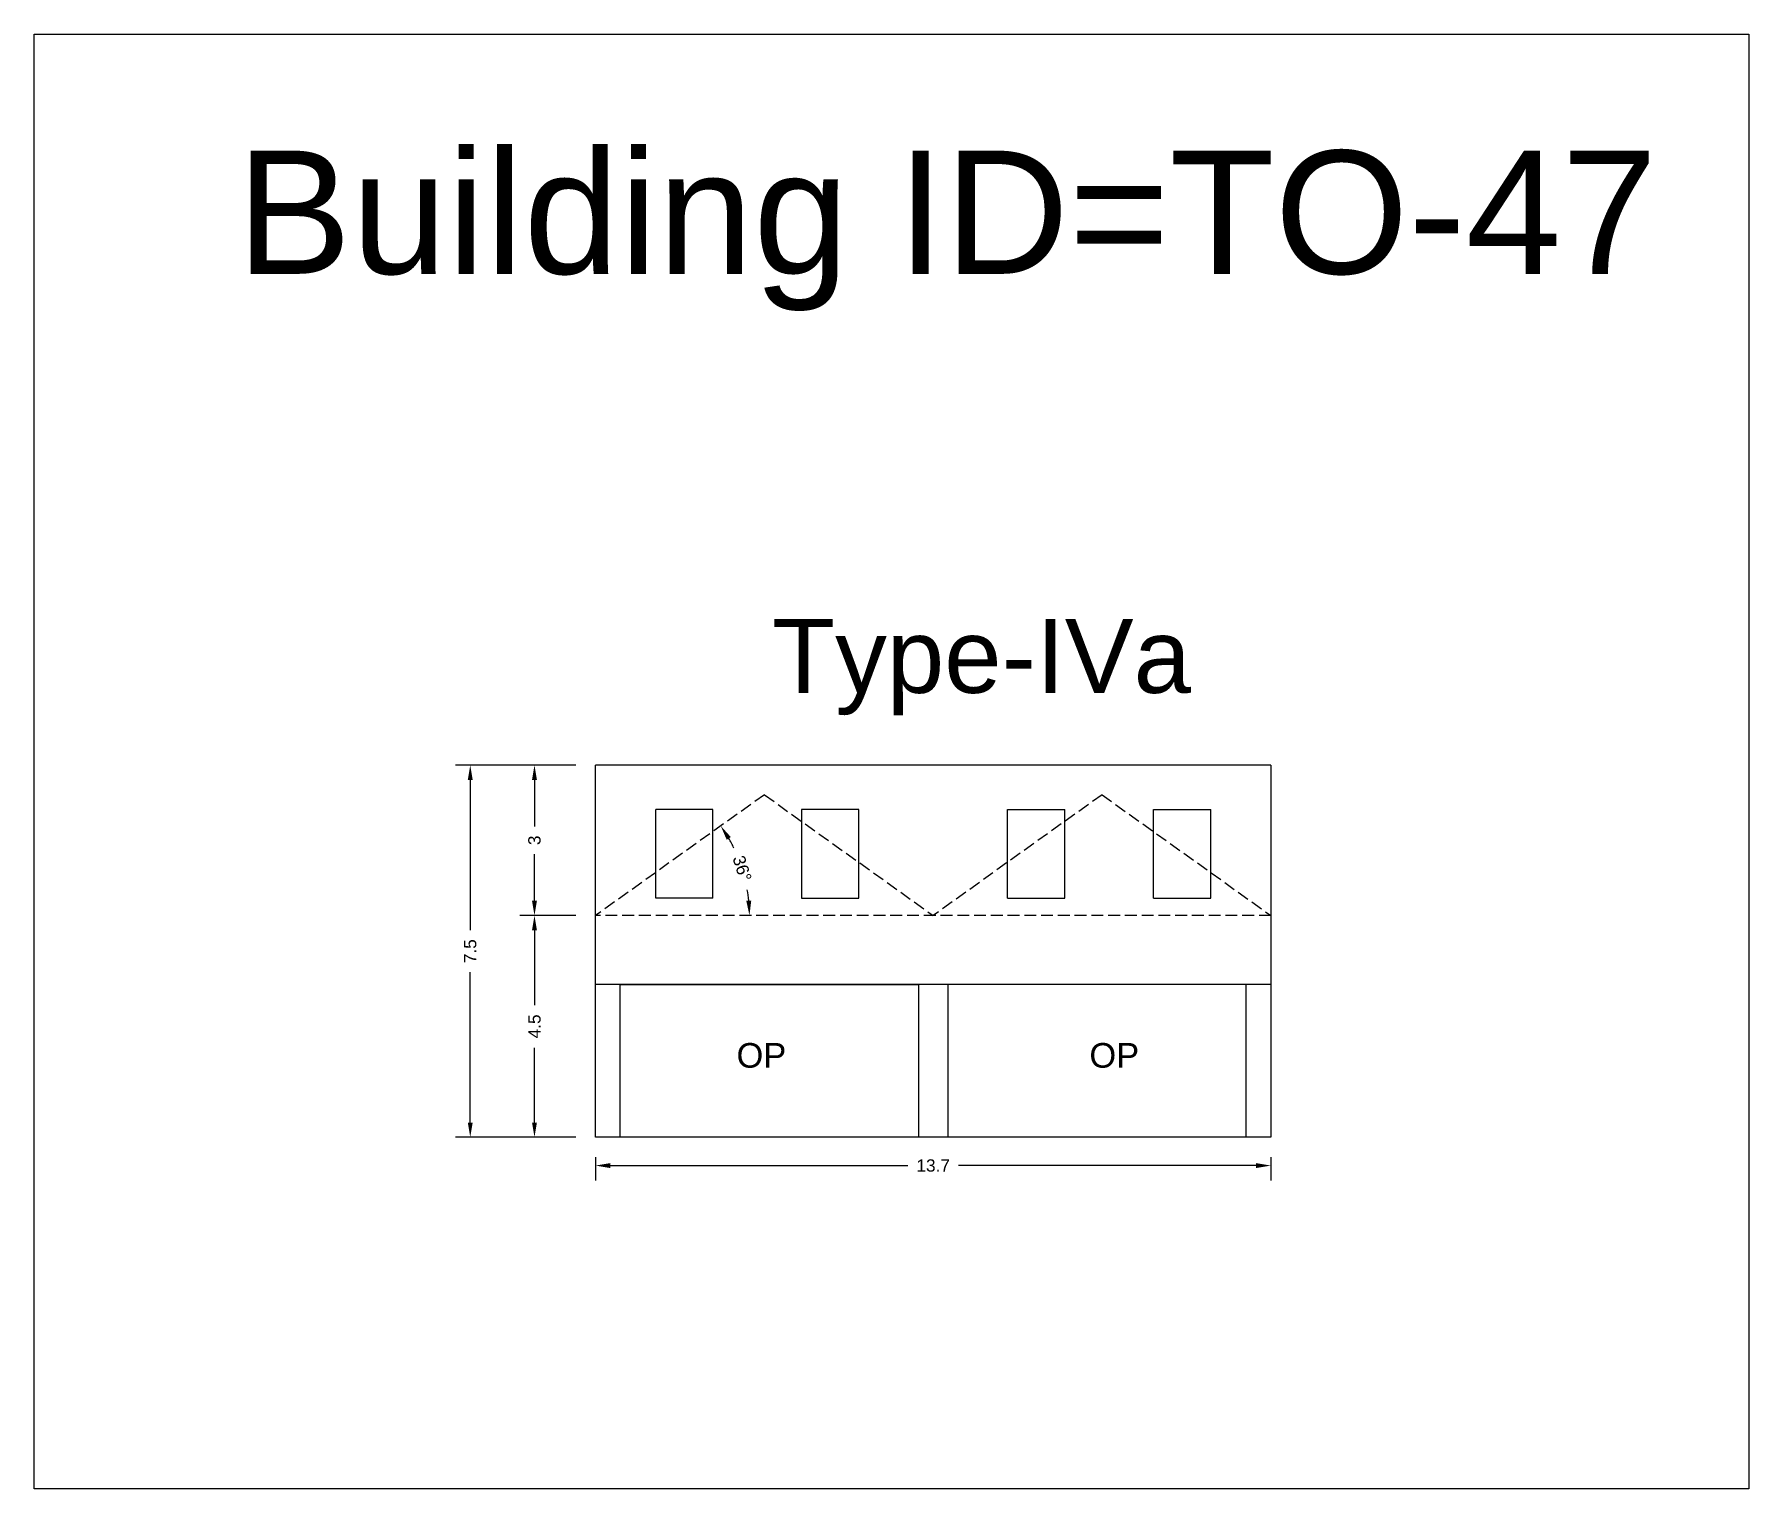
# Model space of a CAD drawing. Header units: metres. Extents: x 3416649 to 3417130, y -6713042 to -6712690.
# Drawn here: x 3416950.56 to 3416985.35, y -6712902.25 to -6712872.75 of the extents above; entities that cross this region are included whole.
import ezdxf

# ---------------------------------------------------------------- set-up
doc = ezdxf.new("R2010")
doc.units = ezdxf.units.M
doc.linetypes.add('ACAD_ISO02W100', pattern=[15, 12, -3])
doc.layers.add('Dotted', color=7, linetype='ACAD_ISO02W100', plot=False)
doc.styles.get("Standard").update_dxf_attribs({"font": 'arial.ttf'})
doc.dimstyles.new('ISO-25', dxfattribs={"dimtxt": 0.25, "dimasz": 0.3, "dimexe": 0.3, "dimexo": 0.4, "dimgap": 0.2, "dimtad": 0, "dimdec": 1, "dimdsep": 46, "dimtxsty": 'Standard', "dimcen": 2.5, "dimadec": 0, "dimazin": 0, "dimtfac": 1, "dimtdec": 1, "dimtmove": 0, "dimatfit": 3, "dimfxl": 1, "dimarcsym": 0})

# ---------------------------------------------------------------- blocks, each defined once
blk = doc.blocks.new('*D377')
at = {"color": 0, "lineweight": -2, "transparency": 16777216}
for start, end in [(25.9851, 30.0699), (5.5073, 9.5921)]:
    blk.add_arc((3416961.953, -6712890.623), 3.122, start, end, dxfattribs=at)
at = {"color": 0, "transparency": 16777216}
for points in [[(3416964.613, -6712889.086), (3416964.697, -6712889.032), (3416964.493, -6712888.807)], [(3416965.111, -6712890.321), (3416965.011, -6712890.326), (3416965.075, -6712890.623)]]:
    blk.add_solid(points, dxfattribs=at)
at = {"layer": 'Defpoints', "color": 0, "transparency": 16777216}
for p in [(3416965.378, -6712888.173), (3416965.009, -6712889.981), (3416961.953, -6712890.623), (3416961.953, -6712890.623), (3416975.653, -6712890.623)]:
    blk.add_point(p, dxfattribs=at)
at = {"color": 0, "transparency": 16777216, "insert": (3416964.926, -6712889.669), "char_height": 0.25, "attachment_point": 5, "rotation": 287.7886}
blk.add_mtext('36°', dxfattribs=at)
blk = doc.blocks.new('*D378')
at = {"color": 0, "lineweight": -2, "transparency": 16777216}
for p, q in [((3416961.953, -6712895.523), (3416961.953, -6712895.997)), ((3416962.253, -6712895.697), (3416968.29, -6712895.697)), ((3416975.353, -6712895.697), (3416969.316, -6712895.697)), ((3416975.653, -6712895.523), (3416975.653, -6712895.997))]:
    blk.add_line(p, q, dxfattribs=at)
at = {"color": 0, "transparency": 16777216}
for points in [[(3416962.253, -6712895.647), (3416962.253, -6712895.747), (3416961.953, -6712895.697)], [(3416975.353, -6712895.647), (3416975.353, -6712895.747), (3416975.653, -6712895.697)]]:
    blk.add_solid(points, dxfattribs=at)
at = {"layer": 'Defpoints', "color": 0, "transparency": 16777216}
for p in [(3416961.953, -6712895.123), (3416975.653, -6712895.123), (3416975.653, -6712895.697)]:
    blk.add_point(p, dxfattribs=at)
at = {"color": 0, "transparency": 16777216, "insert": (3416968.803, -6712895.697), "char_height": 0.25, "attachment_point": 5}
blk.add_mtext('13.7', dxfattribs=at)
blk = doc.blocks.new('*D379')
at = {"color": 0, "lineweight": -2, "transparency": 16777216}
for p, q in [((3416961.553, -6712890.623), (3416960.413, -6712890.623)), ((3416960.713, -6712890.923), (3416960.713, -6712892.44)), ((3416960.713, -6712894.823), (3416960.713, -6712893.307)), ((3416961.553, -6712895.123), (3416960.413, -6712895.123))]:
    blk.add_line(p, q, dxfattribs=at)
at = {"color": 0, "transparency": 16777216}
for points in [[(3416960.663, -6712890.923), (3416960.763, -6712890.923), (3416960.713, -6712890.623)], [(3416960.663, -6712894.823), (3416960.763, -6712894.823), (3416960.713, -6712895.123)]]:
    blk.add_solid(points, dxfattribs=at)
at = {"layer": 'Defpoints', "color": 0, "transparency": 16777216}
for p in [(3416960.713, -6712890.623), (3416961.953, -6712890.623), (3416961.953, -6712895.123)]:
    blk.add_point(p, dxfattribs=at)
at = {"color": 0, "transparency": 16777216, "insert": (3416960.713, -6712892.873), "char_height": 0.25, "attachment_point": 5, "rotation": 90}
blk.add_mtext('4.5', dxfattribs=at)
blk = doc.blocks.new('*D380')
at = {"color": 0, "lineweight": -2, "transparency": 16777216}
for p, q in [((3416961.553, -6712887.573), (3416960.413, -6712887.573)), ((3416960.713, -6712887.873), (3416960.713, -6712888.816)), ((3416960.713, -6712890.323), (3416960.713, -6712889.38)), ((3416961.553, -6712890.623), (3416960.413, -6712890.623))]:
    blk.add_line(p, q, dxfattribs=at)
at = {"color": 0, "transparency": 16777216}
for points in [[(3416960.663, -6712887.873), (3416960.763, -6712887.873), (3416960.713, -6712887.573)], [(3416960.663, -6712890.323), (3416960.763, -6712890.323), (3416960.713, -6712890.623)]]:
    blk.add_solid(points, dxfattribs=at)
at = {"layer": 'Defpoints', "color": 0, "transparency": 16777216}
for p in [(3416960.713, -6712887.573), (3416961.953, -6712887.573), (3416961.953, -6712890.623)]:
    blk.add_point(p, dxfattribs=at)
at = {"color": 0, "transparency": 16777216, "insert": (3416960.713, -6712889.098), "char_height": 0.25, "attachment_point": 5, "rotation": 90}
blk.add_mtext('3', dxfattribs=at)
blk = doc.blocks.new('*D381')
at = {"color": 0, "lineweight": -2, "transparency": 16777216}
for p, q in [((3416961.553, -6712887.573), (3416959.11, -6712887.573)), ((3416959.41, -6712887.873), (3416959.41, -6712890.921)), ((3416959.41, -6712894.823), (3416959.41, -6712891.776)), ((3416961.553, -6712895.123), (3416959.11, -6712895.123))]:
    blk.add_line(p, q, dxfattribs=at)
at = {"color": 0, "transparency": 16777216}
for points in [[(3416959.36, -6712887.873), (3416959.46, -6712887.873), (3416959.41, -6712887.573)], [(3416959.36, -6712894.823), (3416959.46, -6712894.823), (3416959.41, -6712895.123)]]:
    blk.add_solid(points, dxfattribs=at)
at = {"layer": 'Defpoints', "color": 0, "transparency": 16777216}
for p in [(3416959.41, -6712887.573), (3416961.953, -6712887.573), (3416961.953, -6712895.123)]:
    blk.add_point(p, dxfattribs=at)
at = {"color": 0, "transparency": 16777216, "insert": (3416959.41, -6712891.348), "char_height": 0.25, "attachment_point": 5, "rotation": 90}
blk.add_mtext('7.5', dxfattribs=at)

msp = doc.modelspace()

# ---------------------------------------------------------------- linework, layer by layer
for points in [[(3416950.565, -6712872.746), (3416985.349, -6712872.746), (3416985.349, -6712902.253), (3416950.565, -6712902.253)], [(3416966.133, -6712888.473), (3416966.133, -6712890.273), (3416967.293, -6712890.273), (3416967.293, -6712888.473)], [(3416962.453, -6712892.023), (3416968.503, -6712892.023), (3416968.503, -6712895.123), (3416962.453, -6712895.123)]]:
    msp.add_lwpolyline(points, close=True)
for points in [[(3416975.653, -6712887.573), (3416961.953, -6712887.573)], [(3416961.953, -6712895.123), (3416961.953, -6712887.573)], [(3416975.653, -6712887.573), (3416975.653, -6712895.123)], [(3416963.173, -6712890.273), (3416963.173, -6712888.473)], [(3416964.333, -6712888.473), (3416963.173, -6712888.473)], [(3416964.333, -6712890.273), (3416964.333, -6712888.473)], [(3416970.313, -6712888.473), (3416971.473, -6712888.473)], [(3416970.313, -6712890.273), (3416970.313, -6712888.473)], [(3416971.473, -6712890.273), (3416971.473, -6712888.473)], [(3416973.273, -6712888.473), (3416974.433, -6712888.473)], [(3416973.273, -6712890.273), (3416973.273, -6712888.473)], [(3416974.433, -6712890.273), (3416974.433, -6712888.473)], [(3416964.333, -6712890.273), (3416963.173, -6712890.273)], [(3416970.313, -6712890.273), (3416971.473, -6712890.273)], [(3416973.273, -6712890.273), (3416974.433, -6712890.273)], [(3416975.653, -6712892.023), (3416961.953, -6712892.023)], [(3416962.453, -6712895.123), (3416962.453, -6712892.023)], [(3416968.503, -6712892.023), (3416968.503, -6712895.123)], [(3416969.103, -6712892.023), (3416969.103, -6712895.123)], [(3416975.153, -6712895.123), (3416975.153, -6712892.023)], [(3416975.653, -6712895.123), (3416961.953, -6712895.123)]]:
    msp.add_lwpolyline(points)
at = {"layer": 'Dotted', "ltscale": 0.02}
for points in [[(3416965.378, -6712888.173), (3416961.953, -6712890.623)], [(3416965.378, -6712888.173), (3416968.803, -6712890.623)], [(3416972.228, -6712888.173), (3416968.803, -6712890.623)], [(3416972.228, -6712888.173), (3416975.653, -6712890.623)], [(3416975.653, -6712890.623), (3416961.953, -6712890.623)]]:
    msp.add_lwpolyline(points, dxfattribs=at)

# ---------------------------------------------------------------- texts
for s, width, heights, insert, char_height, attachment_point in [('Building ID=TO-47', 67.86454, [0.517], (3416954.67, -6712875.106), 2.5, 1), ('Type-IVa ', 9.99112, [0.517], (3416965.534, -6712884.607), 1.5, 1), ('OP', 67.86454, [0], (3416965.822, -6712893.211), 0.5, 3), ('OP', 67.86454, [0], (3416972.981, -6712893.211), 0.5, 3)]:
    msp.add_mtext_dynamic_manual_height_columns(s, width=width, gutter_width=12.5, heights=heights, dxfattribs=dict(insert=insert, char_height=char_height, attachment_point=attachment_point))

# ---------------------------------------------------------------- dimensions: what is measured, and where the dimension line sits
for base, p1, p2, picture, middle in [((3416959.410317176, -6712887.573069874), (3416961.953124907, -6712895.12306987), (3416961.953124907, -6712887.57306987), '*D381', (3416959.410317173, -6712891.348069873)), ((3416960.712561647, -6712887.573069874), (3416961.953124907, -6712890.62306987), (3416961.953124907, -6712887.57306987), '*D380', (3416960.712561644, -6712889.098069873)), ((3416960.713, -6712890.623), (3416961.953, -6712895.123), (3416961.953, -6712890.623), '*D379', (3416960.713, -6712892.873))]:
    dim = msp.add_linear_dim(base=base, p1=p1, p2=p2, angle=90, dimstyle='ISO-25')
    dim.commit()
    dim.dimension.update_dxf_attribs({"geometry": picture, "text_midpoint": middle})
dim = msp.add_angular_dim_2l(base=(3416965.009, -6712889.981), line1=((3416975.653, -6712890.623), (3416961.953, -6712890.623)), line2=((3416965.378, -6712888.173), (3416961.953, -6712890.623)), dimstyle='ISO-25')
dim.commit()
dim.dimension.update_dxf_attribs({"geometry": '*D377', "text_midpoint": (3416964.926, -6712889.669)})
dim = msp.add_linear_dim(base=(3416975.653, -6712895.697), p1=(3416961.953, -6712895.123), p2=(3416975.653, -6712895.123), dimstyle='ISO-25')
dim.commit()
dim.dimension.update_dxf_attribs({"geometry": '*D378', "text_midpoint": (3416968.803, -6712895.697)})

doc.saveas('drawing.dxf')
